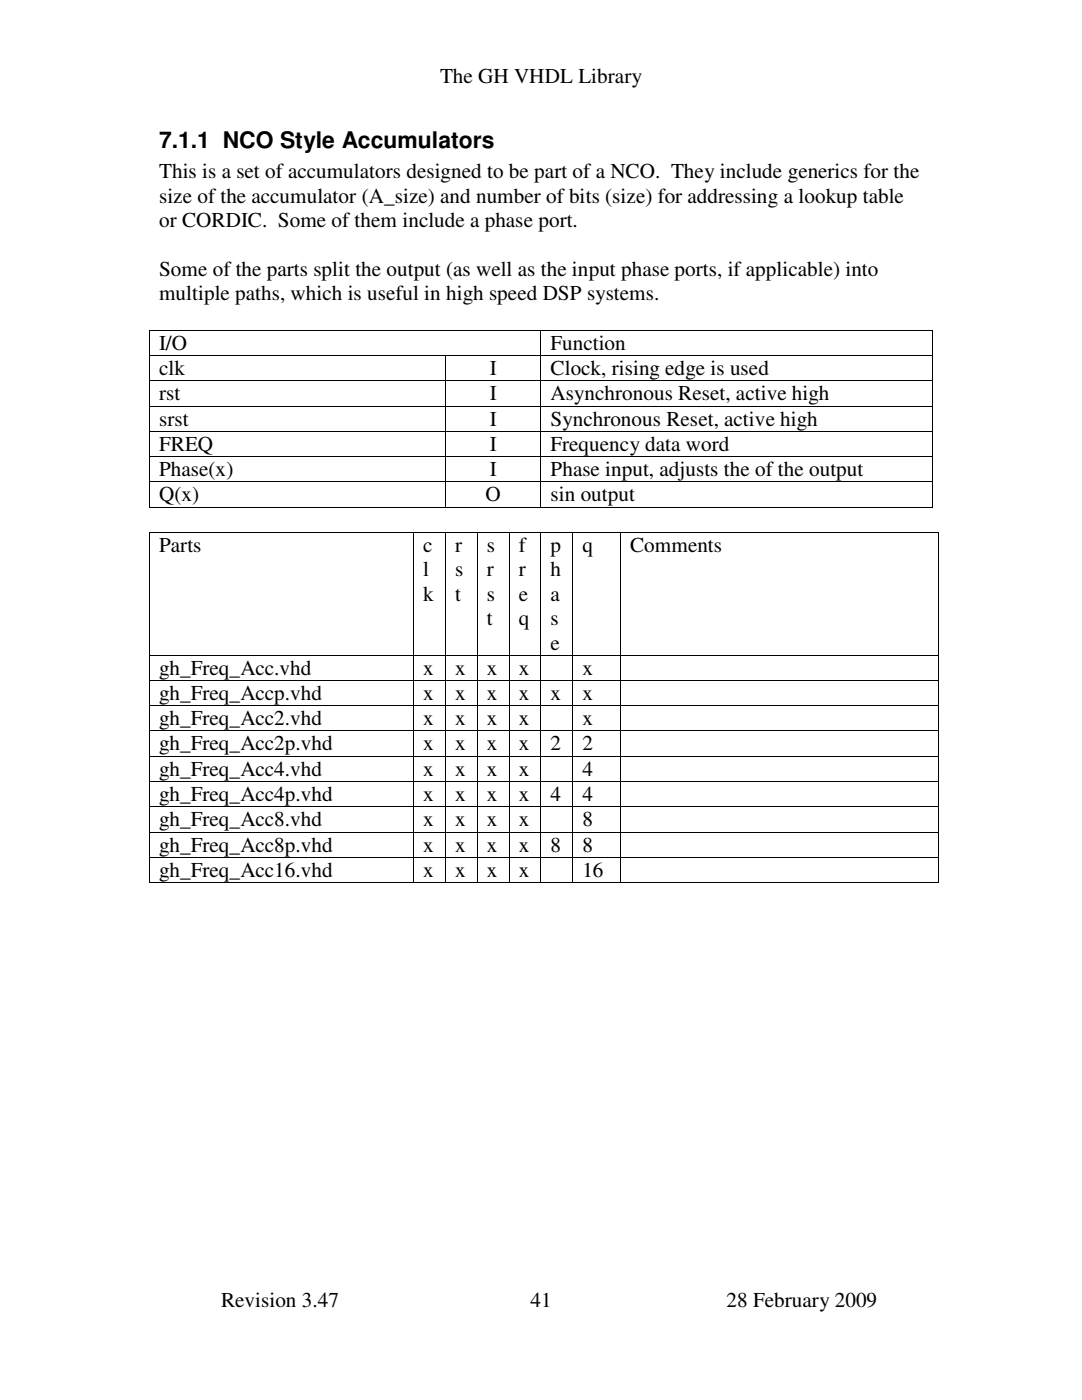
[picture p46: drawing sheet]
<svg xmlns="http://www.w3.org/2000/svg" width="216mm" height="279mm" viewBox="0 0 216 279" stroke-linecap="round" stroke-linejoin="round" font-family="sans-serif">
<defs><g id="words">
<text font-size="4.6" x="31.7" y="29.6">7.1.1 NCO Style Accumulators</text>
<g font-size="4.2">
<text x="87.8" y="16.5">The GH VHDL Library</text>
<text x="31.7" y="35.6">This is a set of accumulators designed to be part of a NCO. They include generics for the</text>
<text x="31.7" y="40.4">size of the accumulator (A_size) and number of bits (size) for addressing a lookup table</text>
<text x="31.8" y="45.3">or CORDIC. Some of them include a phase port.</text>
<text x="31.7" y="55">Some of the parts split the output (as well as the input phase ports, if applicable) into</text>
<text x="31.8" y="59.9">multiple paths, which is useful in high speed DSP systems.</text>
<text x="31.8" y="69.8">I/O</text>
<text x="109.9" y="69.8">Function</text>
<text x="31.7" y="74.8">clk</text>
<text x="97.7" y="74.8">I</text>
<text x="109.9" y="74.8">Clock, rising edge is used</text>
<text x="31.7" y="79.9">rst</text>
<text x="97.7" y="79.9">I</text>
<text x="109.9" y="79.9">Asynchronous Reset, active high</text>
<text x="31.7" y="84.9">srst</text>
<text x="31.7" y="90">FREQ</text>
<text x="97.7" y="84.9">I</text>
<text x="97.7" y="90">I</text>
<text x="109.9" y="84.9">Synchronous Reset, active high</text>
<text x="109.9" y="90">Frequency data word</text>
<text x="31.7" y="95">Phase(x)</text>
<text x="97.7" y="95">I</text>
<text x="109.9" y="95">Phase input, adjusts the of the output</text>
<text x="31.7" y="100">Q(x)</text>
<text x="96.9" y="100">O</text>
<text x="109.9" y="100">sin output</text>
<text x="31.7" y="110.2">Parts</text>
<text x="84.5" y="110.2">c</text>
<text x="90.8" y="110.2">r</text>
<text x="97.2" y="110.2">s</text>
<text x="103.5" y="110.2">f</text>
<text x="109.9" y="110.2">p</text>
<text x="116.2" y="110.2">q</text>
<text x="125.7" y="110.2">Comments</text>
<text x="84.5" y="115">l</text>
<text x="84.5" y="119.9">k</text>
<text x="90.8" y="115">s</text>
<text x="90.8" y="119.9">t</text>
<text x="97.2" y="115">r</text>
<text x="97.2" y="119.9">s</text>
<text x="103.5" y="115">r</text>
<text x="103.5" y="119.9">e</text>
<text x="109.9" y="115">h</text>
<text x="109.9" y="119.9">a</text>
<text x="97.2" y="124.8">t</text>
<text x="103.5" y="124.8">q</text>
<text x="109.9" y="124.8">s</text>
<text x="109.9" y="129.6">e</text>
<text x="31.7" y="134.7">gh_Freq_Acc.vhd</text>
<text x="84.5" y="134.7">x</text>
<text x="90.8" y="134.7">x</text>
<text x="97.2" y="134.7">x</text>
<text x="103.5" y="134.7">x</text>
<text x="116.2" y="134.7">x</text>
<text x="31.7" y="139.7">gh_Freq_Accp.vhd</text>
<text x="84.5" y="139.7">x</text>
<text x="90.8" y="139.7">x</text>
<text x="97.2" y="139.7">x</text>
<text x="103.5" y="139.7">x</text>
<text x="109.9" y="139.7">x</text>
<text x="116.2" y="139.7">x</text>
<text x="31.7" y="144.7">gh_Freq_Acc2.vhd</text>
<text x="31.7" y="149.8">gh_Freq_Acc2p.vhd</text>
<text x="84.5" y="149.8">x</text>
<text x="84.5" y="144.7">x</text>
<text x="90.8" y="149.8">x</text>
<text x="90.8" y="144.7">x</text>
<text x="97.2" y="149.8">x</text>
<text x="97.2" y="144.7">x</text>
<text x="103.5" y="149.8">x</text>
<text x="103.5" y="144.7">x</text>
<text x="109.9" y="149.8">2</text>
<text x="116.2" y="149.8">2</text>
<text x="116.2" y="144.7">x</text>
<text x="31.7" y="154.9">gh_Freq_Acc4.vhd</text>
<text x="84.5" y="154.9">x</text>
<text x="90.8" y="154.9">x</text>
<text x="97.2" y="154.9">x</text>
<text x="103.5" y="154.9">x</text>
<text x="116.2" y="154.9">4</text>
<text x="31.7" y="159.9">gh_Freq_Acc4p.vhd</text>
<text x="84.5" y="159.9">x</text>
<text x="90.8" y="159.9">x</text>
<text x="97.2" y="159.9">x</text>
<text x="103.5" y="159.9">x</text>
<text x="109.9" y="159.9">4</text>
<text x="116.2" y="159.9">4</text>
<text x="31.7" y="164.9">gh_Freq_Acc8.vhd</text>
<text x="84.5" y="164.9">x</text>
<text x="90.8" y="164.9">x</text>
<text x="97.2" y="164.9">x</text>
<text x="103.5" y="164.9">x</text>
<text x="116.2" y="164.9">8</text>
<text x="31.7" y="170">gh_Freq_Acc8p.vhd</text>
<text x="84.5" y="170">x</text>
<text x="90.8" y="170">x</text>
<text x="97.2" y="170">x</text>
<text x="103.5" y="170">x</text>
<text x="109.9" y="170">8</text>
<text x="116.2" y="170">8</text>
<text x="31.7" y="175">gh_Freq_Acc16.vhd</text>
<text x="84.5" y="175">x</text>
<text x="90.8" y="175">x</text>
<text x="97.2" y="175">x</text>
<text x="103.5" y="175">x</text>
<text x="116.2" y="175">16</text>
<text x="44.1" y="260.8">Revision 3.47</text>
<text x="105.8" y="260.8">41</text>
<text x="145" y="260.8">28 February 2009</text>
</g>
</g></defs>
<g fill="#000">
<path d="M29.8 65.8h.1v.2h-.1zM29.8 70.9h.1v.1h-.1zM29.8 75.9h.1v.2h-.1zM88.8 70.9h.2v.1h-.2zM88.8 75.9h.2v.2h-.2zM107.9 65.8h.1v.2h-.1zM107.9 70.9h.1v.1h-.1zM107.9 75.9h.1v.2h-.1zM186 65.8h.1v.2h-.1zM186 70.9h.1v.1h-.1zM186 75.9h.1v.2h-.1zM29.8 80.9h.1v.2h-.1z"/>
<path d="M29.8 86h.1v.1h-.1zM29.8 91h.1v.2h-.1zM29.8 96.1h.1v.1h-.1zM88.8 80.9h.2v.2h-.2zM88.8 86h.2v.1h-.2zM88.8 91h.2v.2h-.2zM88.8 96.1h.2v.1h-.2zM107.9 80.9h.1v.2h-.1zM107.9 86h.1v.1h-.1zM107.9 91h.1v.2h-.1zM107.9 96.1h.1v.1h-.1zM186 80.9h.1v.2h-.1z"/>
<path d="M186 86h.1v.1h-.1zM186 91h.1v.2h-.1zM186 96.1h.1v.1h-.1zM29.8 101.1h.1v.2h-.1zM29.8 106.2h.1v.1h-.1zM82.5 106.2h.1v.1h-.1zM88.8 101.1h.2v.2h-.2zM88.8 106.2h.2v.1h-.2zM95.2 106.2h.1v.1h-.1zM101.5 106.2h.2v.1h-.2zM107.9 101.1h.1v.2h-.1zM107.9 106.2h.1v.1h-.1z"/>
<path d="M114.2 106.2h.2v.1h-.2zM123.7 106.2h.2v.1h-.2zM186 101.1h.1v.2h-.1zM187.2 106.2h.2v.1h-.2zM29.8 130.7h.1v.2h-.1zM29.8 135.7h.1v.2h-.1zM82.5 130.7h.1v.2h-.1zM82.5 135.7h.1v.2h-.1zM88.8 130.7h.2v.2h-.2zM88.8 135.7h.2v.2h-.2zM95.2 130.7h.1v.2h-.1zM95.2 135.7h.1v.2h-.1z"/>
<path d="M101.5 130.7h.2v.2h-.2zM101.5 135.7h.2v.2h-.2zM107.9 130.7h.1v.2h-.1zM107.9 135.7h.1v.2h-.1zM114.2 130.7h.2v.2h-.2zM114.2 135.7h.2v.2h-.2zM123.7 130.7h.2v.2h-.2zM123.7 135.7h.2v.2h-.2zM187.2 130.7h.2v.2h-.2zM187.2 135.7h.2v.2h-.2zM29.8 140.8h.1v.1h-.1zM29.8 145.8h.1v.2h-.1z"/>
<path d="M29.8 150.9h.1v.1h-.1zM29.8 155.9h.1v.2h-.1zM82.5 140.8h.1v.1h-.1zM82.5 145.8h.1v.2h-.1zM82.5 150.9h.1v.1h-.1zM82.5 155.9h.1v.2h-.1zM88.8 140.8h.2v.1h-.2zM88.8 145.8h.2v.2h-.2zM88.8 150.9h.2v.1h-.2zM88.8 155.9h.2v.2h-.2zM95.2 140.8h.1v.1h-.1zM95.2 145.8h.1v.2h-.1z"/>
<path d="M95.2 150.9h.1v.1h-.1zM95.2 155.9h.1v.2h-.1zM101.5 140.8h.2v.1h-.2zM101.5 145.8h.2v.2h-.2zM101.5 150.9h.2v.1h-.2zM101.5 155.9h.2v.2h-.2zM107.9 140.8h.1v.1h-.1zM107.9 145.8h.1v.2h-.1zM107.9 150.9h.1v.1h-.1zM107.9 155.9h.1v.2h-.1zM114.2 140.8h.2v.1h-.2zM114.2 145.8h.2v.2h-.2z"/>
<path d="M114.2 150.9h.2v.1h-.2zM114.2 155.9h.2v.2h-.2zM123.7 140.8h.2v.1h-.2zM123.7 145.8h.2v.2h-.2zM123.7 150.9h.2v.1h-.2zM123.7 155.9h.2v.2h-.2zM187.2 140.8h.2v.1h-.2zM187.2 145.8h.2v.2h-.2zM187.2 150.9h.2v.1h-.2zM187.2 155.9h.2v.2h-.2zM29.8 161h.1v.1h-.1zM29.8 166h.1v.2h-.1z"/>
<path d="M29.8 171h.1v.2h-.1zM29.8 176.1h.1v.1h-.1zM82.5 161h.1v.1h-.1zM82.5 166h.1v.2h-.1zM82.5 171h.1v.2h-.1zM82.5 176.1h.1v.1h-.1zM88.8 161h.2v.1h-.2zM88.8 166h.2v.2h-.2zM88.8 171h.2v.2h-.2zM88.8 176.1h.2v.1h-.2zM95.2 161h.1v.1h-.1zM95.2 166h.1v.2h-.1z"/>
<path d="M95.2 171h.1v.2h-.1zM95.2 176.1h.1v.1h-.1zM101.5 161h.2v.1h-.2zM101.5 166h.2v.2h-.2zM101.5 171h.2v.2h-.2zM101.5 176.1h.2v.1h-.2zM107.9 161h.1v.1h-.1zM107.9 166h.1v.2h-.1zM107.9 171h.1v.2h-.1zM107.9 176.1h.1v.1h-.1zM114.2 161h.2v.1h-.2zM114.2 166h.2v.2h-.2z"/>
<path d="M114.2 171h.2v.2h-.2zM114.2 176.1h.2v.1h-.2zM123.7 161h.2v.1h-.2zM123.7 166h.2v.2h-.2zM123.7 171h.2v.2h-.2zM123.7 176.1h.2v.1h-.2zM187.2 161h.2v.1h-.2zM187.2 166h.2v.2h-.2zM187.2 171h.2v.2h-.2zM187.2 176.1h.2v.1h-.2z"/>
</g>
<g fill="none" stroke="#000" stroke-width=".2">
<path d="M29.8 66v4.9M29.8 71v4.9M29.8 76.1v4.8M29.9 65.9h78M29.9 71h58.9M29.9 76h58.9M88.9 71v4.9M88.9 76.1v4.8M89 71h18.9M89 76h18.9M107.9 66v4.9M107.9 71v4.9"/>
<path d="M107.9 76.1v4.8M108 65.9h78M108 71h78M108 76h78M186.1 66v4.9M186.1 71v4.9M186.1 76.1v4.8M29.8 81.1v4.9M29.8 86.1v4.9M29.8 91.2v4.9M29.8 96.2v4.9M29.9 81h58.9"/>
<path d="M29.9 86.1h58.9M29.9 91.1h58.9M29.9 96.1h58.9M88.9 81.1v4.9M88.9 86.1v4.9M88.9 91.2v4.9M88.9 96.2v4.9M89 81h18.9M89 86.1h18.9M89 91.1h18.9M89 96.1h18.9M107.9 81.1v4.9"/>
<path d="M107.9 86.1v4.9M107.9 91.2v4.9M107.9 96.2v4.9M108 81h78M108 86.1h78M108 91.1h78M108 96.1h78M186.1 81.1v4.9M186.1 86.1v4.9M186.1 91.2v4.9M186.1 96.2v4.9M29.8 106.3v24.4"/>
<path d="M29.9 101.2h58.9M29.9 106.3h52.6M82.5 106.3v24.4M82.6 106.3h6.2M88.9 106.3v24.4M89 101.2h18.9M89 106.3h6.2M95.2 106.3v24.4M95.3 106.3h6.2M101.6 106.3v24.4M101.7 106.3h6.2M107.9 106.3v24.4"/>
<path d="M108 101.2h78M108 106.3h6.2M114.3 106.3v24.4M114.4 106.3h9.3M123.8 106.3v24.4M123.9 106.3h63.3M187.3 106.3v24.4M29.8 130.9v4.8M29.8 135.9v4.9M29.9 130.8h52.6M29.9 135.8h52.6M82.5 130.9v4.8"/>
<path d="M82.5 135.9v4.9M82.6 130.8h6.2M82.6 135.8h6.2M88.9 130.9v4.8M88.9 135.9v4.9M89 130.8h6.2M89 135.8h6.2M95.2 130.9v4.8M95.2 135.9v4.9M95.3 130.8h6.2M95.3 135.8h6.2M101.6 130.9v4.8"/>
<path d="M101.6 135.9v4.9M101.7 130.8h6.2M101.7 135.8h6.2M107.9 130.9v4.8M107.9 135.9v4.9M108 130.8h6.2M108 135.8h6.2M114.3 130.9v4.8M114.3 135.9v4.9M114.4 130.8h9.3M114.4 135.8h9.3M123.8 130.9v4.8"/>
<path d="M123.8 135.9v4.9M123.9 130.8h63.3M123.9 135.8h63.3M187.3 130.9v4.8M187.3 135.9v4.9M29.8 140.9v4.9M29.8 146v4.9M29.8 151v4.9M29.8 156.1v4.9M29.9 140.8h52.6M29.9 145.9h52.6M29.9 151h52.6"/>
<path d="M29.9 156h52.6M82.5 140.9v4.9M82.5 146v4.9M82.5 151v4.9M82.5 156.1v4.9M82.6 140.8h6.2M82.6 145.9h6.2M82.6 151h6.2M82.6 156h6.2M88.9 140.9v4.9M88.9 146v4.9M88.9 151v4.9"/>
<path d="M88.9 156.1v4.9M89 140.8h6.2M89 145.9h6.2M89 151h6.2M89 156h6.2M95.2 140.9v4.9M95.2 146v4.9M95.2 151v4.9M95.2 156.1v4.9M95.3 140.8h6.2M95.3 145.9h6.2M95.3 151h6.2"/>
<path d="M95.3 156h6.2M101.6 140.9v4.9M101.6 146v4.9M101.6 151v4.9M101.6 156.1v4.9M101.7 140.8h6.2M101.7 145.9h6.2M101.7 151h6.2M101.7 156h6.2M107.9 140.9v4.9M107.9 146v4.9M107.9 151v4.9"/>
<path d="M107.9 156.1v4.9M108 140.8h6.2M108 145.9h6.2M108 151h6.2M108 156h6.2M114.3 140.9v4.9M114.3 146v4.9M114.3 151v4.9M114.3 156.1v4.9M114.4 140.8h9.3M114.4 145.9h9.3M114.4 151h9.3"/>
<path d="M114.4 156h9.3M123.8 140.9v4.9M123.8 146v4.9M123.8 151v4.9M123.8 156.1v4.9M123.9 140.8h63.3M123.9 145.9h63.3M123.9 151h63.3M123.9 156h63.3M187.3 140.9v4.9M187.3 146v4.9M187.3 151v4.9"/>
<path d="M187.3 156.1v4.9M29.8 161.1v4.9M29.8 166.2v4.8M29.8 171.2v4.9M29.9 161h52.6M29.9 166.1h52.6M29.9 171.1h52.6M29.9 176.1h52.6M82.5 161.1v4.9M82.5 166.2v4.8M82.5 171.2v4.9M82.6 161h6.2"/>
<path d="M82.6 166.1h6.2M82.6 171.1h6.2M82.6 176.1h6.2M88.9 161.1v4.9M88.9 166.2v4.8M88.9 171.2v4.9M89 161h6.2M89 166.1h6.2M89 171.1h6.2M89 176.1h6.2M95.2 161.1v4.9M95.2 166.2v4.8"/>
<path d="M95.2 171.2v4.9M95.3 161h6.2M95.3 166.1h6.2M95.3 171.1h6.2M95.3 176.1h6.2M101.6 161.1v4.9M101.6 166.2v4.8M101.6 171.2v4.9M101.7 161h6.2M101.7 166.1h6.2M101.7 171.1h6.2M101.7 176.1h6.2"/>
<path d="M107.9 161.1v4.9M107.9 166.2v4.8M107.9 171.2v4.9M108 161h6.2M108 166.1h6.2M108 171.1h6.2M108 176.1h6.2M114.3 161.1v4.9M114.3 166.2v4.8M114.3 171.2v4.9M114.4 161h9.3M114.4 166.1h9.3"/>
<path d="M114.4 171.1h9.3M114.4 176.1h9.3M123.8 161.1v4.9M123.8 166.2v4.8M123.8 171.2v4.9M123.9 161h63.3M123.9 166.1h63.3M123.9 171.1h63.3M123.9 176.1h63.3M187.3 161.1v4.9M187.3 166.2v4.8M187.3 171.2v4.9"/>
</g>
<use href="#words"/>
</svg>
